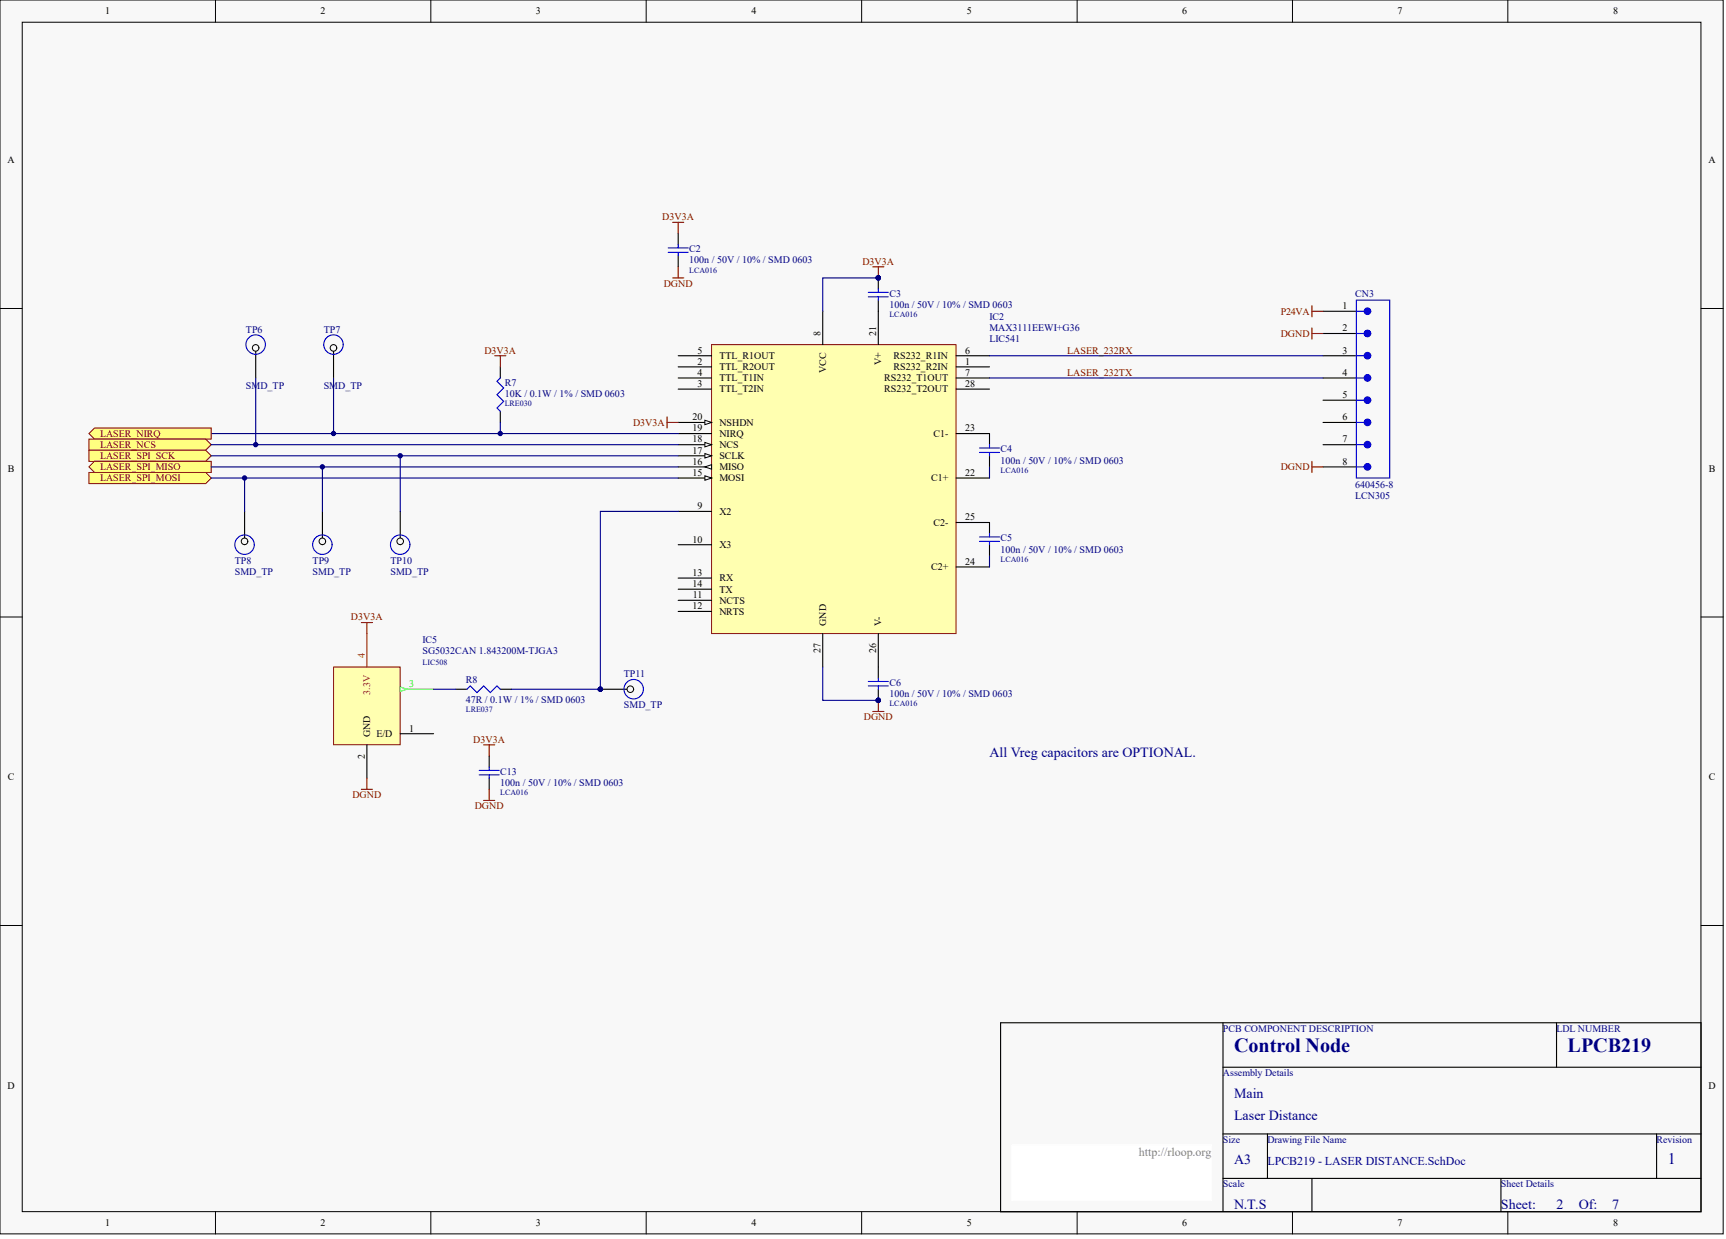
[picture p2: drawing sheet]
<svg xmlns="http://www.w3.org/2000/svg" width="656mm" height="471mm" viewBox="0 0 656 471" stroke-linecap="round" stroke-linejoin="round" font-family="sans-serif">
<defs><g id="words">
<g font-size="7.6" fill="#000080">
<text x="469.2" y="399.8">Control Node</text>
<text x="596" y="399.8">LPCB219</text>
</g>
<text font-size="6.1" fill="#000080" x="634" y="442.4">1</text>
<g font-size="5.3" fill="#000080">
<text x="376.2" y="287.9">All Vreg capacitors are OPTIONAL.</text>
<text x="469.2" y="417.2">Main</text>
<text x="469.2" y="425.7">Laser Distance</text>
<text x="469.2" y="442.6">A3</text>
<text x="469.2" y="459.5">N.T.S</text>
<text x="570.6" y="459.5">Sheet:</text>
<text x="591.7" y="459.5">2</text>
<text x="600.2" y="459.5">Of:</text>
<text x="612.9" y="459.5">7</text>
</g>
<text font-size="4.6" fill="#808080" x="432.9" y="439.3">http://rloop.org</text>
<text font-size="4.6" fill="#000080" x="481.8" y="442.7">LPCB219 - LASER DISTANCE.SchDoc</text>
<g font-size="3.8">
<text x="40" y="5.5">1</text>
<text x="121.9" y="5.5">2</text>
<text x="203.8" y="5.5">3</text>
<text x="285.7" y="5.5">4</text>
<text x="367.6" y="5.5">5</text>
<text x="449.5" y="5.5">6</text>
<text x="531.3" y="5.5">7</text>
<text x="613.3" y="5.5">8</text>
<text x="2.8" y="62">A</text>
<text x="649.5" y="62">A</text>
<text x="510.4" y="117.5">1</text>
<text x="510.4" y="125.9">2</text>
<text x="311.9" y="127.6" transform="rotate(-90 311.9 127.6)">8</text>
<text x="333.1" y="127.6" transform="rotate(-90 333.1 127.6)">21</text>
<text x="265.2" y="134.4">5</text>
<text x="273.5" y="136.5">TTL_R1OUT</text>
<text x="339.7" y="136.5">RS232_R1IN</text>
<text x="366.9" y="134.4">6</text>
<text x="510.4" y="134.4">3</text>
<text x="265.2" y="138.6">2</text>
<text x="265.2" y="142.8">4</text>
<text x="273.5" y="140.7">TTL_R2OUT</text>
<text x="314" y="141.8" transform="rotate(-90 314 141.8)">VCC</text>
<text x="335.2" y="138.9" transform="rotate(-90 335.2 138.9)">V+</text>
<text x="339.7" y="140.7">RS232_R2IN</text>
<text x="366.9" y="138.6">1</text>
<text x="366.9" y="142.8">7</text>
<text x="510.4" y="142.8">4</text>
<text x="265.2" y="147.1">3</text>
<text x="273.5" y="144.9">TTL_T1IN</text>
<text x="273.5" y="149.2">TTL_T2IN</text>
<text x="336.1" y="144.9">RS232_T1OUT</text>
<text x="336.1" y="149.2">RS232_T2OUT</text>
<text x="366.9" y="147.1">28</text>
<text x="510.4" y="151.3">5</text>
<text x="263.3" y="159.7">20</text>
<text x="273.5" y="161.8">NSHDN</text>
<text x="510.4" y="159.7">6</text>
<text x="263.3" y="164">19</text>
<text x="273.5" y="166.1">NIRQ</text>
<text x="354.8" y="166.1">C1-</text>
<text x="366.9" y="164">23</text>
<text x="263.3" y="168.2">18</text>
<text x="263.3" y="172.4">17</text>
<text x="273.5" y="170.3">NCS</text>
<text x="510.4" y="168.2">7</text>
<text x="3" y="179.3">B</text>
<text x="263.3" y="176.6">16</text>
<text x="273.5" y="174.5">SCLK</text>
<text x="273.5" y="178.7">MISO</text>
<text x="510.4" y="176.6">8</text>
<text x="649.6" y="179.3">B</text>
<text x="263.3" y="180.9">15</text>
<text x="273.5" y="183">MOSI</text>
<text x="353.9" y="183">C1+</text>
<text x="366.9" y="180.9">22</text>
<text x="265.2" y="193.5">9</text>
<text x="273.5" y="195.7">X2</text>
<text x="366.9" y="197.8">25</text>
<text x="354.8" y="199.9">C2-</text>
<text x="263.3" y="206.2">10</text>
<text x="273.5" y="208.3">X3</text>
<text x="366.9" y="214.7">24</text>
<text x="263.3" y="218.9">13</text>
<text x="273.5" y="221">RX</text>
<text x="353.9" y="216.8">C2+</text>
<text x="263.3" y="223.1">14</text>
<text x="263.4" y="227.3">11</text>
<text x="273.5" y="225.2">TX</text>
<text x="263.3" y="231.6">12</text>
<text x="273.5" y="229.5">NCTS</text>
<text x="273.5" y="233.7">NRTS</text>
<text x="314" y="237.9" transform="rotate(-90 314 237.9)">GND</text>
<text x="335.2" y="237.9" transform="rotate(-90 335.2 237.9)">V-</text>
<text x="311.9" y="248" transform="rotate(-90 311.9 248)">27</text>
<text x="333.1" y="248" transform="rotate(-90 333.1 248)">26</text>
<text x="140.7" y="280.2" transform="rotate(-90 140.7 280.2)">GND</text>
<text x="143.1" y="280.2">E/D</text>
<text x="155.5" y="278.1">1</text>
<text x="138.6" y="288.4" transform="rotate(-90 138.6 288.4)">2</text>
<text x="3" y="296.6">C</text>
<text x="649.6" y="296.6">C</text>
<text x="2.8" y="413.8">D</text>
<text x="649.5" y="413.8">D</text>
<text x="40" y="466.1">1</text>
<text x="121.9" y="466.1">2</text>
<text x="203.8" y="466.1">3</text>
<text x="285.7" y="466.1">4</text>
<text x="367.6" y="466.1">5</text>
<text x="449.5" y="466.1">6</text>
<text x="531.3" y="466.1">7</text>
<text x="613.3" y="466.1">8</text>
</g>
<g font-size="3.8" fill="#800000">
<text x="251.8" y="83.7">D3V3A</text>
<text x="327.9" y="100.6">D3V3A</text>
<text x="252.3" y="109">DGND</text>
<text x="487" y="119.6">P24VA</text>
<text x="486.9" y="128">DGND</text>
<text x="184.2" y="134.4">D3V3A</text>
<text x="405.8" y="134.4">LASER_232RX</text>
<text x="405.8" y="142.8">LASER_232TX</text>
<text x="240.7" y="161.8">D3V3A</text>
<text x="38" y="166.1">LASER_NIRQ</text>
<text x="38" y="170.3">LASER_NCS</text>
<text x="38" y="174.5">LASER_SPI_SCK</text>
<text x="38" y="178.7">LASER_SPI_MISO</text>
<text x="486.9" y="178.7">DGND</text>
<text x="38" y="183">LASER_SPI_MOSI</text>
<text x="133.4" y="235.8">D3V3A</text>
<text x="328.4" y="273.8">DGND</text>
<text x="179.9" y="282.3">D3V3A</text>
<text x="134" y="303.4">DGND</text>
<text x="180.5" y="307.6">DGND</text>
</g>
<g font-size="3.8" fill="#000080">
<text x="262.1" y="95.9">C2</text>
<text x="262.1" y="100.1">100n / 50V / 10% / SMD 0603</text>
<text x="338.1" y="112.8">C3</text>
<text x="515.2" y="112.8">CN3</text>
<text x="338.1" y="117.1">100n / 50V / 10% / SMD 0603</text>
<text x="376.2" y="121.7">IC2</text>
<text x="376.2" y="125.9">MAX3111EEWI+G36</text>
<text x="93.5" y="126.4">TP6</text>
<text x="123.1" y="126.4">TP7</text>
<text x="376.2" y="130.2">LIC541</text>
<text x="93.5" y="147.9">SMD_TP</text>
<text x="123.1" y="147.9">SMD_TP</text>
<text x="191.9" y="146.6">R7</text>
<text x="191.9" y="150.9">10K / 0.1W / 1% / SMD 0603</text>
<text x="380.4" y="172">C4</text>
<text x="380.4" y="176.2">100n / 50V / 10% / SMD 0603</text>
<text x="515.2" y="185.5">640456-8</text>
<text x="515.2" y="189.7">LCN305</text>
<text x="380.4" y="205.8">C5</text>
<text x="89.3" y="214.2">TP8</text>
<text x="118.9" y="214.2">TP9</text>
<text x="148.4" y="214.2">TP10</text>
<text x="380.4" y="210">100n / 50V / 10% / SMD 0603</text>
<text x="89.3" y="218.4">SMD_TP</text>
<text x="118.9" y="218.4">SMD_TP</text>
<text x="148.4" y="218.4">SMD_TP</text>
<text x="160.6" y="244.2">IC5</text>
<text x="160.6" y="248.5">SG5032CAN 1.843200M-TJGA3</text>
<text x="237.2" y="257.4">TP11</text>
<text x="177.1" y="259.5">R8</text>
<text x="338.1" y="260.7">C6</text>
<text x="177.1" y="267.1">47R / 0.1W / 1% / SMD 0603</text>
<text x="237.2" y="269.1">SMD_TP</text>
<text x="338.1" y="265">100n / 50V / 10% / SMD 0603</text>
<text x="190.2" y="294.5">C13</text>
<text x="190.2" y="298.8">100n / 50V / 10% / SMD 0603</text>
<text x="464.9" y="392.1">PCB COMPONENT DESCRIPTION</text>
<text x="591.7" y="392.1">LDL NUMBER</text>
<text x="464.9" y="409">Assembly Details</text>
<text x="464.9" y="434.4">Size</text>
<text x="481.8" y="434.4">Drawing File Name</text>
<text x="629.8" y="434.4">Revision</text>
<text x="464.9" y="451.3">Scale</text>
<text x="570.6" y="451.3">Sheet Details</text>
</g>
<g font-size="3.8" fill="#f00">
<text x="138.6" y="250.2" transform="rotate(-90 138.6 250.2)">4</text>
<text x="140.7" y="264" transform="rotate(-90 140.7 264)">3.3V</text>
</g>
<text font-size="3.8" fill="#0f0" x="155.5" y="261.1">3</text>
<g font-size="3" fill="#000080">
<text x="262.1" y="103.7">LCA016</text>
<text x="338.1" y="120.6">LCA016</text>
<text x="191.9" y="154.4">LRE030</text>
<text x="380.4" y="179.8">LCA016</text>
<text x="380.4" y="213.6">LCA016</text>
<text x="160.6" y="252.9">LIC508</text>
<text x="338.1" y="268.5">LCA016</text>
<text x="177.1" y="270.6">LRE037</text>
<text x="190.2" y="302.3">LCA016</text>
</g>
</g></defs>
<g fill="#f8f8f8" stroke="#000" stroke-width=".38">
<path d="M0 0h655.1v469h-655.1z"/>
<path d="M8.5 8.5h638.1v452.1h-638.1z"/>
</g>
<g fill="none" stroke="#000" stroke-width=".38">
<path d="M81.9 0v8.5M163.8 0v8.5M245.7 0v8.5M327.6 0v8.5M409.5 0v8.5M491.4 0v8.5M573.2 0v8.5M0 117.3h8.5M646.7 117.3h8.4M0 234.5h8.5M646.7 234.5h8.4M0 351.8h8.5"/>
<path d="M646.7 351.8h8.4M81.9 460.6v8.5M163.8 460.6v8.5M245.7 460.6v8.5M327.6 460.6v8.5M409.5 460.6v8.5M491.4 460.6v8.5M573.2 460.6v8.5"/>
</g>
<path d="M380.4 388.8h266.3v71.8h-266.3zM464.9 388.8v71.8M591.7 388.8v16.9M464.9 405.7h181.8M464.9 431h181.8M481.8 431v16.9M629.8 431v16.9M464.9 447.9h181.8M498.7 447.9v12.7M570.6 447.9v12.7" fill="none" stroke="#000" stroke-width=".42"/>
<path d="M384.6 435.2h76.1v21.1h-76.1z" fill="#fff" stroke="#fff" stroke-width=".38"/>
<path d="M270.5 131h93v109.8h-93z" fill="#ffffb0" stroke="#800000" stroke-width=".38"/>
<path d="M257.8 135.2h12.7M257.8 139.4h12.7M257.8 143.7h12.7M257.8 147.9h12.7M257.8 160.6h12.7" fill="none" stroke="#000" stroke-width=".42"/>
<path d="M268 159.7l2.5 .9-2.5 .8z" fill="#f8f8f8" stroke="#000" stroke-width=".38"/>
<path d="M257.8 164.8h12.7M257.8 169h12.7" fill="none" stroke="#000" stroke-width=".42"/>
<path d="M268 168.2l2.5 .8-2.5 .9z" fill="#f8f8f8" stroke="#000" stroke-width=".38"/>
<path d="M257.8 173.3h12.7" fill="none" stroke="#000" stroke-width=".42"/>
<path d="M268 172.4l2.5 .9-2.5 .8z" fill="#f8f8f8" stroke="#000" stroke-width=".38"/>
<path d="M257.8 177.5h12.7" fill="none" stroke="#000" stroke-width=".42"/>
<path d="M268 177.5l2.5-.9v1.7z" fill="#f8f8f8" stroke="#000" stroke-width=".38"/>
<path d="M257.8 181.7h12.7" fill="none" stroke="#000" stroke-width=".42"/>
<path d="M268 180.9l2.5 .8-2.5 .9z" fill="#f8f8f8" stroke="#000" stroke-width=".38"/>
<g fill="none" stroke="#000" stroke-width=".42">
<path d="M257.8 88.7v4.3M257.8 97.2v4.2M312.8 118.3v12.7M333.9 105.6v4.3M333.9 114.1v16.9M503 118.3h12.7M190.2 139.4v4.3M363.5 135.2h12.7M363.5 139.4h12.7M503 135.2h12.7M503 126.8h12.7M190.2 156.4v4.2"/>
<path d="M363.5 143.7h12.7M363.5 147.9h12.7M503 143.7h12.7M503 152.1h12.7M363.5 164.8h12.7v4.2M376.2 173.3v4.2M503 160.6h12.7M503 169h12.7M503 177.5h12.7M257.8 194.4h12.7M363.5 181.7h12.7M363.5 198.6h12.7v4.2"/>
<path d="M257.8 207.1h12.7M257.8 219.7h12.7M363.5 215.5h12.7M376.2 207.1v4.2M257.8 224h12.7M257.8 228.2h12.7M257.8 232.4h12.7M312.8 240.9v12.6M333.9 240.9v16.9M333.9 262v4.2"/>
</g>
<g fill="#000080" stroke="#000080" stroke-width=".38">
<circle cx="333.9" cy="105.6" r=".82"/>
<circle cx="333.9" cy="266.2" r=".82"/>
</g>
<g fill="none" stroke="#00f" stroke-width=".42">
<path d="M254 95.9h7.6M254 94.2h7.6M257.8 93v1.2M257.8 95.9v1.3M330.1 112.8h7.6M330.1 111.1h7.6M333.9 109.9v1.2M333.9 112.8v1.3M515.7 114.1h12.6v67.6h-12.6zM515.7 118.3h2.9M515.7 126.8h2.9M515.7 135.2h2.9"/>
<path d="M190.2 143.7l-1.3 1.2 2.6 2.6-2.6 2.5 2.6 2.5-2.6 2.6 1.3 1.3M515.7 143.7h2.9M515.7 152.1h2.9M372.4 172h7.6M372.4 170.3h7.6M376.2 169v1.3M376.2 172v1.3M515.7 160.6h2.9M515.7 169h2.9M515.7 177.5h2.9M372.4 205.8h7.6M372.4 204.1h7.6"/>
<path d="M376.2 202.8v1.3M376.2 205.8v1.3M330.1 259h7.6M333.9 257.8v1.2M330.1 260.7h7.6M333.9 260.7v1.3"/>
</g>
<g fill="none" stroke="#800000" stroke-width=".42">
<path d="M255.7 84.5h4.2M257.8 84.5v4.2M255.7 105.6h4.2M257.8 101.4v4.2M331.8 101.4h4.2M333.9 101.4v4.2M498.7 116.2v4.2M498.7 118.3h4.3M498.7 124.7v4.2M498.7 126.8h4.3M253.6 158.5v4.2M253.6 160.6h4.2"/>
<path d="M498.7 175.4v4.2M498.7 177.5h4.3M331.8 270.4h4.2M333.9 266.2v4.2"/>
</g>
<path d="M333.9 105.6h-21.1v12.7M376.2 135.2h126.8M376.2 143.7h126.8M80.3 164.8h177.5M376.2 177.5v4.2M376.2 211.3v4.2M312.8 253.5v12.7h21.1" fill="none" stroke="#000080" stroke-width=".42"/>
<g fill="#00f" stroke="#00f" stroke-width=".42">
<circle cx="519.9" cy="126.8" r="1.25"/>
<circle cx="519.9" cy="118.3" r="1.25"/>
<circle cx="519.9" cy="135.2" r="1.25"/>
<circle cx="519.9" cy="143.7" r="1.25"/>
<circle cx="519.9" cy="160.6" r="1.25"/>
<circle cx="519.9" cy="152.1" r="1.25"/>
<circle cx="519.9" cy="169" r="1.25"/>
<circle cx="519.9" cy="177.5" r="1.25"/>
</g>
<g fill="#ffff80" stroke="#800000" stroke-width=".38">
<path d="M33.8 164.8l2.1-2.1h44.4v4.2h-44.4z" fill-rule="evenodd"/>
<path d="M33.8 166.9h44.4l2.1 2.1-2.1 2.1h-44.4z" fill-rule="evenodd"/>
<path d="M33.8 171.1h44.4l2.1 2.2-2.1 2.1h-44.4z" fill-rule="evenodd"/>
<path d="M33.8 179.6h44.4l2.1 2.1-2.1 2.1h-44.4z" fill-rule="evenodd"/>
<path d="M33.8 177.5l2.1-2.1h44.4v4.2h-44.4z" fill-rule="evenodd"/>
</g>
<path d="M80.3 169h177.5M80.3 173.3h177.5M80.3 177.5h177.5M190.2 160.6v4.2M80.3 181.7h177.5" fill="none" stroke="#000080" stroke-width=".42"/>
<path d="M188.1 135.2h4.2M190.2 135.2v4.2" fill="none" stroke="#800000" stroke-width=".42"/>
<circle cx="190.2" cy="164.8" r=".82" fill="#000080" stroke="#000080" stroke-width=".38"/>
<path d="M126.8 253.5h25.3v29.6h-25.3z" fill="#ffffb0" stroke="#800000" stroke-width=".38"/>
<path d="M152.2 262h12.6" fill="none" stroke="#0f0" stroke-width=".42"/>
<path d="M152.2 261.1l2.5 .9-2.5 .8z" fill="#f8f8f8" stroke="#0f0" stroke-width=".38"/>
<path d="M139.5 240.9v12.6" fill="none" stroke="#f00" stroke-width=".42"/>
<path d="M93 194.4v12.7M152.2 278.9h12.6M173.3 262h4.2M190.2 262h4.2M139.5 283.1v12.7M186 287.3v4.3M186 295.8v4.2" fill="none" stroke="#000" stroke-width=".42"/>
<path d="M137.4 236.6h4.2M139.5 236.6v4.3M139.5 295.8v4.2M183.9 283.1h4.2M186 283.1v4.2M137.4 300h4.2M183.9 304.3h4.2M186 300v4.3" fill="none" stroke="#800000" stroke-width=".42"/>
<path d="M177.5 262l1.3-1.3 2.5 2.6 2.6-2.6 2.5 2.6 2.5-2.6 1.3 1.3M182.2 294.5h7.6M182.2 292.8h7.6M186 291.6v1.2M186 294.5v1.3" fill="none" stroke="#00f" stroke-width=".42"/>
<path d="M257.8 194.4h-29.6v67.6h-33.8M164.8 262h8.5" fill="none" stroke="#000080" stroke-width=".42"/>
<circle cx="228.2" cy="262" r=".82" fill="#000080" stroke="#000080" stroke-width=".38"/>
<circle cx="93" cy="205.8" r="1.25" fill="#f8f8f8" stroke="#000" stroke-width=".38"/>
<circle cx="93" cy="207" r="3.7" fill="none" stroke="#00f" stroke-width=".42"/>
<path d="M122.6 194.4v12.7" fill="none" stroke="#000" stroke-width=".42"/>
<circle cx="122.6" cy="205.8" r="1.25" fill="#f8f8f8" stroke="#000" stroke-width=".38"/>
<circle cx="122.6" cy="207" r="3.7" fill="none" stroke="#00f" stroke-width=".42"/>
<path d="M152.2 194.4v12.7" fill="none" stroke="#000" stroke-width=".42"/>
<circle cx="152.1" cy="205.8" r="1.25" fill="#f8f8f8" stroke="#000" stroke-width=".38"/>
<circle cx="152.1" cy="207" r="3.7" fill="none" stroke="#00f" stroke-width=".42"/>
<path d="M126.8 131v12.7" fill="none" stroke="#000" stroke-width=".42"/>
<circle cx="126.8" cy="132.2" r="1.25" fill="#f8f8f8" stroke="#000" stroke-width=".38"/>
<circle cx="126.8" cy="131" r="3.7" fill="none" stroke="#00f" stroke-width=".42"/>
<path d="M97.2 131v12.7" fill="none" stroke="#000" stroke-width=".42"/>
<circle cx="97.2" cy="132.2" r="1.25" fill="#f8f8f8" stroke="#000" stroke-width=".38"/>
<circle cx="97.2" cy="131" r="3.7" fill="none" stroke="#00f" stroke-width=".42"/>
<path d="M97.2 143.7v25.3M126.8 143.7v21.1M122.6 177.5v16.9M152.2 173.3v21.1M93 181.7v12.7" fill="none" stroke="#000080" stroke-width=".42"/>
<g fill="#000080" stroke="#000080" stroke-width=".38">
<circle cx="93" cy="181.7" r=".82"/>
<circle cx="122.6" cy="177.5" r=".82"/>
<circle cx="152.1" cy="173.2" r=".82"/>
<circle cx="97.2" cy="169" r=".82"/>
<circle cx="126.8" cy="164.8" r=".82"/>
</g>
<path d="M228.2 262h12.7" fill="none" stroke="#000" stroke-width=".42"/>
<circle cx="239.6" cy="262" r="1.25" fill="#f8f8f8" stroke="#000" stroke-width=".38"/>
<circle cx="228.2" cy="262" r=".82" fill="#000080" stroke="#000080" stroke-width=".38"/>
<circle cx="240.9" cy="262" r="3.7" fill="none" stroke="#00f" stroke-width=".42"/>
<use href="#words"/>
</svg>
